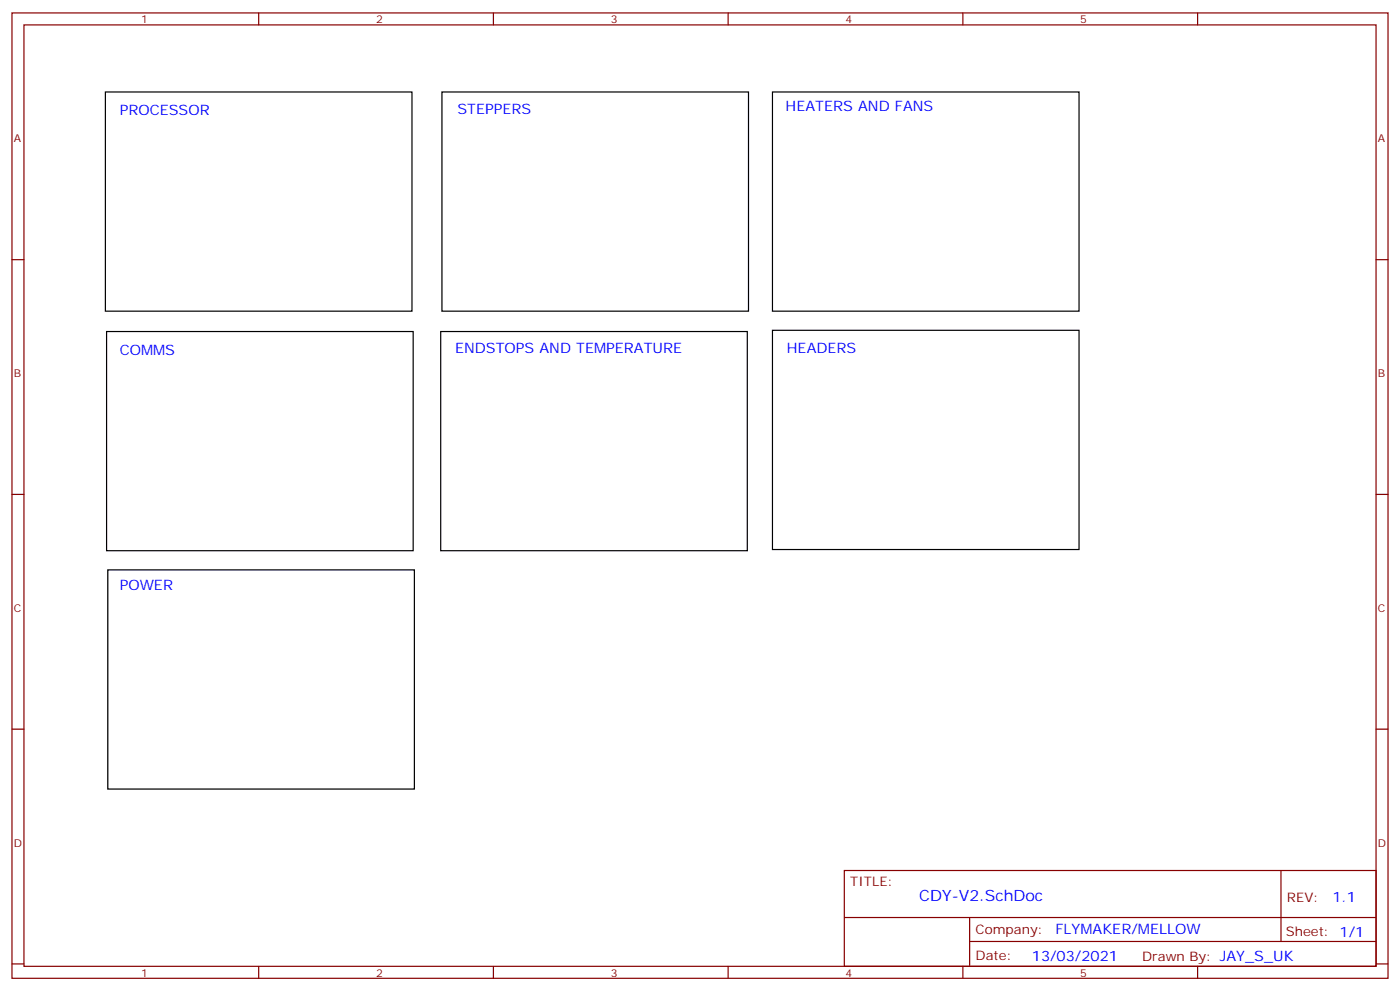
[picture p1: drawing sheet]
<svg xmlns="http://www.w3.org/2000/svg" width="412mm" height="292mm" viewBox="0 0 412 292" stroke-linecap="round" stroke-linejoin="round" font-family="sans-serif">
<defs><g id="words">
<text font-size="4.6" fill="#00f" x="270.8" y="265.4">CDY-V2.SchDoc</text>
<g font-size="4.2" fill="#00f">
<text x="35.3" y="33.8">PROCESSOR</text>
<text x="134.8" y="33.4">STEPPERS</text>
<text x="231.4" y="32.7">HEATERS AND FANS</text>
<text x="35.3" y="104.7">COMMS</text>
<text x="134.1" y="104">ENDSTOPS AND TEMPERATURE</text>
<text x="231.8" y="104">HEADERS</text>
<text x="35.3" y="173.8">POWER</text>
<text x="392.5" y="265.7">1.1</text>
<text x="310.9" y="275.2">FLYMAKER/MELLOW</text>
<text x="304" y="283">13/03/2021</text>
</g>
<g font-size="3.9" fill="#800">
<text x="250.5" y="261">TITLE:</text>
<text x="379.1" y="265.7">REV:</text>
<text x="287.4" y="275.2">Company:</text>
<text x="378.7" y="275.8">Sheet: 1/1</text>
<text x="287.4" y="282.9">Date:</text>
<text x="336.4" y="282.9">Drawn By: JAY_S_UK</text>
</g>
<g font-size="3.2" fill="#800">
<text x="41.6" y="6.8">1</text>
<text x="110.8" y="6.8">2</text>
<text x="179.9" y="6.8">3</text>
<text x="249.1" y="6.8">4</text>
<text x="318.2" y="6.8">5</text>
<text x="4.1" y="41.9">A</text>
<text x="405.9" y="41.9">A</text>
<text x="4.1" y="111.1">B</text>
<text x="405.9" y="111.1">B</text>
<text x="4.1" y="180.2">C</text>
<text x="405.9" y="180.2">C</text>
<text x="4.1" y="249.3">D</text>
<text x="405.9" y="249.3">D</text>
<text x="41.6" y="287.6">1</text>
<text x="110.8" y="287.6">2</text>
<text x="179.9" y="287.6">3</text>
<text x="249.1" y="287.6">4</text>
<text x="318.2" y="287.6">5</text>
</g>
</g></defs>
<g fill="none" stroke="#870000" stroke-width=".35">
<path d="M3.5 3.8h405.4v284.3h-405.4zM7.1 7.3h398.2v277.3h-398.2zM76.2 3.8v3.5M145.3 3.8v3.5M214.5 3.8v3.5M283.6 3.8v3.5M352.8 3.8v3.5M3.5 76.5h3.6M405.3 76.5h3.6M3.5 145.6h3.6M405.3 145.6h3.6M3.5 214.8h3.6"/>
<path d="M405.3 214.8h3.6M248.7 256.4h156.6v28.2h-156.6zM377.3 256.4v20.9M248.7 270.2h156.5M285.6 277.3h119.6M285.6 270.2v14.2M3.5 283.9h3.6M76.2 284.6v3.5M145.3 284.6v3.5M214.5 284.6v3.5M283.6 284.6v3.5M352.8 284.6v3.5"/>
<path d="M405.3 283.9h3.6"/>
</g>
<path d="M31 27.1h90.4v64.6h-90.4zM130.2 27.1h90.3v64.6h-90.3zM227.5 27.1h90.4v64.6h-90.4zM31.4 97.6h90.3v64.6h-90.3zM129.8 97.6h90.3v64.6h-90.3zM227.5 97.3h90.4v64.6h-90.4zM31.7 167.9h90.4v64.5h-90.4z" fill="none" stroke="#000" stroke-width=".35"/>
<use href="#words"/>
</svg>
